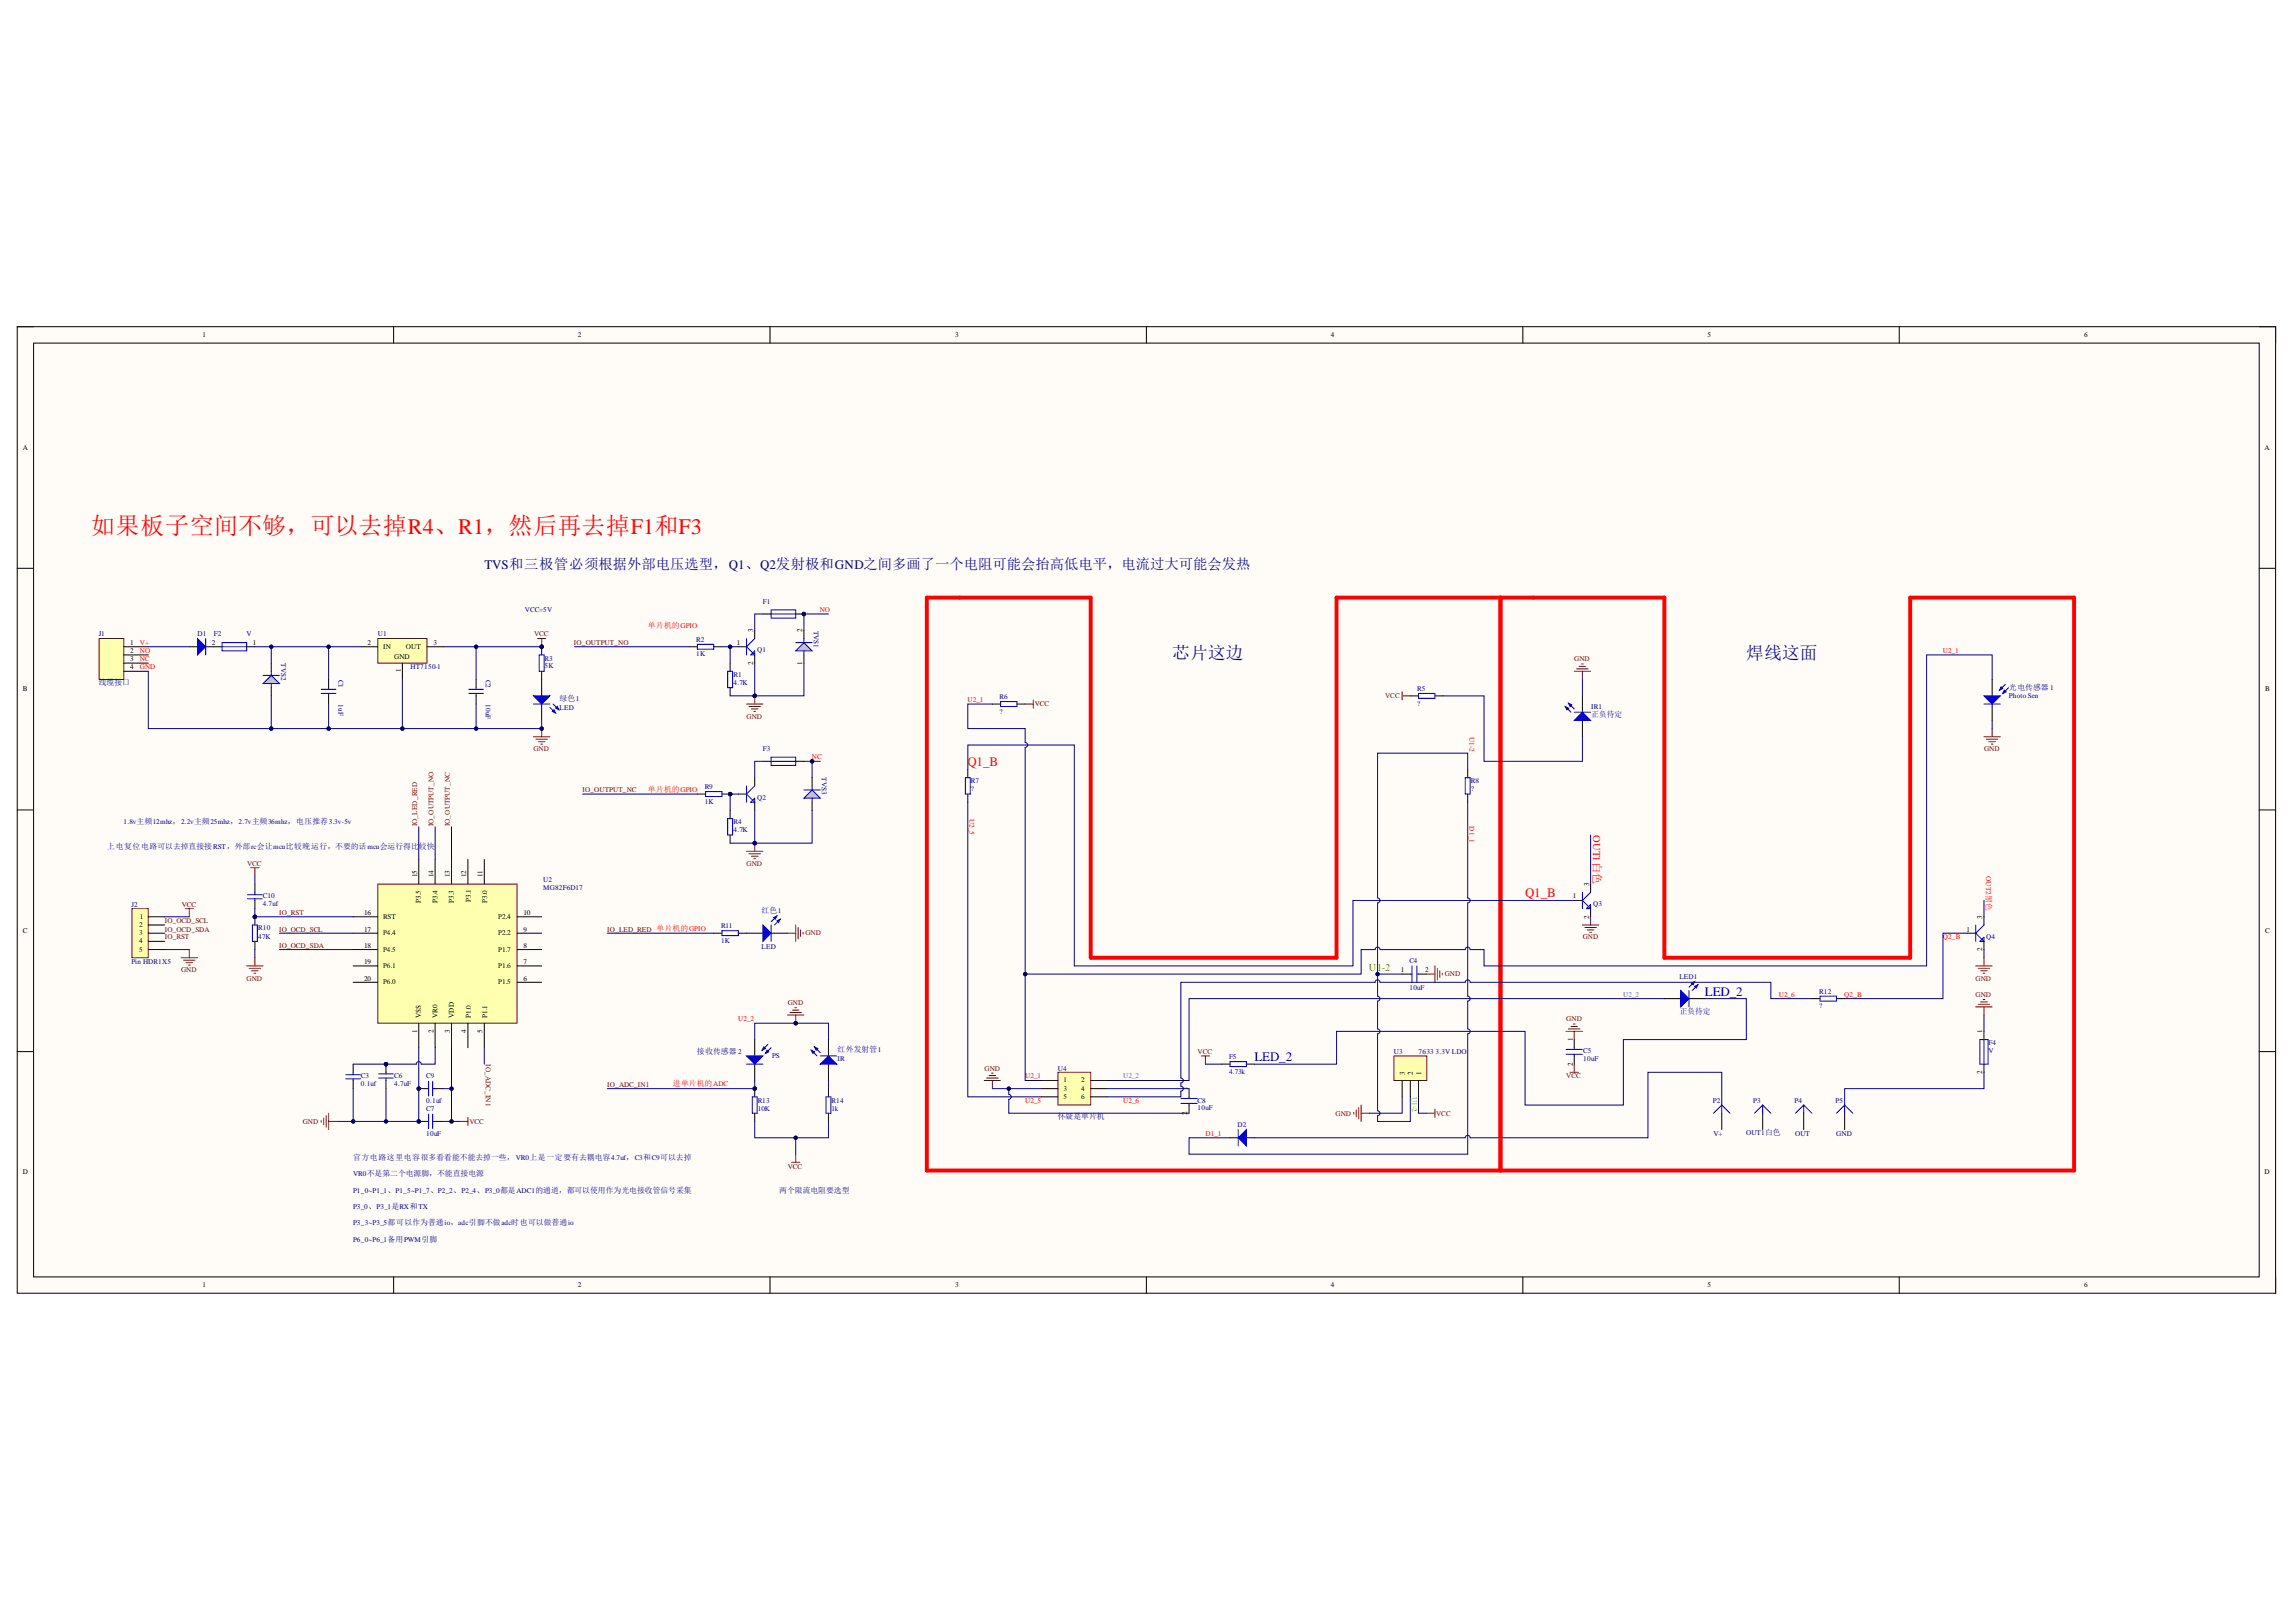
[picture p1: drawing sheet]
<svg xmlns="http://www.w3.org/2000/svg" width="297mm" height="210mm" viewBox="0 0 297 210" stroke-linecap="round" stroke-linejoin="round" font-family="sans-serif">
<defs><g id="words">
<text font-size="3.1" fill="#f00" x="11.8" y="69.1">如果板子空间不够，可以去掉R4、R1，然后再去掉F1和F3</text>
<g font-size="2.3" fill="#000080">
<text x="151.6" y="85.2">芯片这边</text>
<text x="225.9" y="85.2">焊线这面</text>
</g>
<text font-size="1.7" fill="#000080" x="62.7" y="73.7">TVS和三极管必须根据外部电压选型，Q1、Q2发射极和GND之间多画了一个电阻可能会抬高低电平，电流过大可能会发热</text>
<g font-size="1.7" fill="#f00">
<text x="125.2" y="99.2">Q1_B</text>
<text x="197.3" y="116.1">Q1_B</text>
</g>
<g font-size="1.7" fill="#00f">
<text x="220.6" y="128.8">LED_2</text>
<text x="162.3" y="137.3">LED_2</text>
</g>
<text font-size="1.4" fill="#0f0" x="177.1" y="125.7">U1-2</text>
<text font-size="1.3" fill="#f00" x="206.1" y="108" transform="rotate(90 206.1 108)">OUT1白色</text>
<g font-size="1" fill="#f00">
<text x="83.8" y="81.3">单片机的GPIO</text>
<text x="83.8" y="102.5">单片机的GPIO</text>
<text x="87" y="140.6">进单片机的ADC</text>
</g>
<g font-size="1" fill="#000080">
<text x="12.8" y="88.7">线缆接口</text>
<text x="259.9" y="89.3">光电传感器 1</text>
<text x="72.4" y="90.7">绿色1</text>
<text x="205.9" y="92.8">正负待定</text>
<text x="13.9" y="109.9">上电复位电路可以去掉直接接RST，外部rc会让mcu比较晚运行，不要的话mcu会运行得比较快</text>
<text x="98.5" y="118.1">红色1</text>
<text x="217.3" y="131.2">正负待定</text>
<text x="90.2" y="136.4">接收传感器 2</text>
<text x="108.3" y="136.2">红外发射管1</text>
<text x="136.8" y="144.8">怀疑是单片机</text>
<text x="45.7" y="150.1">官方电路这里电容很多看看能不能去掉一些，VR0上是一定要有去耦电容4.7uf，C3和C9可以去掉</text>
<text x="100.8" y="154.3">两个限流电阻要选型</text>
</g>
<g font-size=".9">
<text x="26.2" y="43.6">1</text>
<text x="74.8" y="43.6">2</text>
<text x="123.6" y="43.6">3</text>
<text x="172.2" y="43.6">4</text>
<text x="220.9" y="43.6">5</text>
<text x="269.6" y="43.6">6</text>
<text x="3" y="58.2">A</text>
<text x="293" y="58.2">A</text>
<text x="16.8" y="83.5">1</text>
<text x="27.4" y="83.5">2</text>
<text x="32.7" y="83.5">1</text>
<text x="47.5" y="83.5">2</text>
<text x="49.6" y="84">IN</text>
<text x="52.5" y="84">OUT</text>
<text x="56.1" y="83.5">3</text>
<text x="95.3" y="83.5">1</text>
<text x="97.4" y="81.8" transform="rotate(-90 97.4 81.8)">3</text>
<text x="103.8" y="81.8" transform="rotate(-90 103.8 81.8)">2</text>
<text x="3" y="89.5">B</text>
<text x="16.8" y="84.5">2</text>
<text x="16.8" y="85.6">3</text>
<text x="16.8" y="86.6">4</text>
<text x="51" y="85.3">GND</text>
<text x="51.8" y="87" transform="rotate(-90 51.8 87)">1</text>
<text x="97.4" y="86" transform="rotate(-90 97.4 86)">2</text>
<text x="103.8" y="86" transform="rotate(-90 103.8 86)">1</text>
<text x="293" y="89.5">B</text>
<text x="54" y="113.5" transform="rotate(-90 54 113.5)">15</text>
<text x="56.1" y="113.5" transform="rotate(-90 56.1 113.5)">14</text>
<text x="58.2" y="113.5" transform="rotate(-90 58.2 113.5)">13</text>
<text x="60.3" y="113.5" transform="rotate(-90 60.3 113.5)">12</text>
<text x="62.4" y="113.5" transform="rotate(-90 62.4 113.5)">11</text>
<text x="18" y="120">2</text>
<text x="18.1" y="118.9">1</text>
<text x="47.1" y="118.4">16</text>
<text x="49.6" y="118.9">RST</text>
<text x="54.5" y="116.8" transform="rotate(-90 54.5 116.8)">P3.5</text>
<text x="56.6" y="116.8" transform="rotate(-90 56.6 116.8)">P3.4</text>
<text x="58.7" y="116.8" transform="rotate(-90 58.7 116.8)">P3.3</text>
<text x="60.9" y="116.8" transform="rotate(-90 60.9 116.8)">P3.1</text>
<text x="63" y="116.8" transform="rotate(-90 63 116.8)">P3.0</text>
<text x="64.4" y="118.9">P2.4</text>
<text x="67.7" y="118.4">10</text>
<text x="203.5" y="116.2">1</text>
<text x="205.6" y="118.9" transform="rotate(-90 205.6 118.9)">2</text>
<text x="205.6" y="114.6" transform="rotate(-90 205.6 114.6)">3</text>
<text x="256.4" y="118.9" transform="rotate(-90 256.4 118.9)">3</text>
<text x="3" y="120.7">C</text>
<text x="18" y="121.1">3</text>
<text x="18" y="122.1">4</text>
<text x="18" y="123.2">5</text>
<text x="47.1" y="124.8">19</text>
<text x="47.1" y="122.7">18</text>
<text x="47.1" y="120.6">17</text>
<text x="49.6" y="125.3">P6.1</text>
<text x="49.6" y="123.2">P4.5</text>
<text x="49.6" y="121.1">P4.4</text>
<text x="64.4" y="121.1">P2.2</text>
<text x="64.4" y="123.2">P1.7</text>
<text x="64.4" y="125.3">P1.6</text>
<text x="67.7" y="120.6">9</text>
<text x="67.7" y="122.7">8</text>
<text x="67.7" y="124.8">7</text>
<text x="181.2" y="125.8">1</text>
<text x="184.4" y="125.8">2</text>
<text x="254.4" y="120.6">1</text>
<text x="256.4" y="123.1" transform="rotate(-90 256.4 123.1)">2</text>
<text x="293" y="120.7">C</text>
<text x="47.1" y="126.9">20</text>
<text x="49.6" y="127.4">P6.0</text>
<text x="54.5" y="131.7" transform="rotate(-90 54.5 131.7)">VSS</text>
<text x="56.6" y="131.7" transform="rotate(-90 56.6 131.7)">VR0</text>
<text x="58.7" y="131.7" transform="rotate(-90 58.7 131.7)">VDD</text>
<text x="60.9" y="131.7" transform="rotate(-90 60.9 131.7)">P1.0</text>
<text x="63" y="131.7" transform="rotate(-90 63 131.7)">P1.1</text>
<text x="64.4" y="127.4">P1.5</text>
<text x="67.7" y="126.9">6</text>
<text x="54" y="133.6" transform="rotate(-90 54 133.6)">1</text>
<text x="56.1" y="133.7" transform="rotate(-90 56.1 133.7)">2</text>
<text x="58.2" y="133.6" transform="rotate(-90 58.2 133.6)">3</text>
<text x="60.3" y="133.7" transform="rotate(-90 60.3 133.7)">4</text>
<text x="62.4" y="133.6" transform="rotate(-90 62.4 133.6)">5</text>
<text x="203.5" y="138" transform="rotate(-90 203.5 138)">2</text>
<text x="203.5" y="134.7" transform="rotate(-90 203.5 134.7)">1</text>
<text x="256.4" y="133.6" transform="rotate(-90 256.4 133.6)">1</text>
<text x="137.6" y="140.1">1</text>
<text x="137.6" y="141.2">3</text>
<text x="137.6" y="142.3">5</text>
<text x="139.9" y="140.1">2</text>
<text x="139.9" y="141.2">4</text>
<text x="139.9" y="142.3">6</text>
<text x="153.6" y="141.1" transform="rotate(-90 153.6 141.1)">1</text>
<text x="181.7" y="139.1" transform="rotate(-90 181.7 139.1)">3</text>
<text x="182.8" y="139.1" transform="rotate(-90 182.8 139.1)">2</text>
<text x="183.9" y="139.1" transform="rotate(-90 183.9 139.1)">1</text>
<text x="256.4" y="139" transform="rotate(-90 256.4 139)">2</text>
<text x="153.6" y="144.3" transform="rotate(-90 153.6 144.3)">2</text>
<text x="3" y="152">D</text>
<text x="293" y="152">D</text>
<text x="26.2" y="166.6">1</text>
<text x="74.8" y="166.6">2</text>
<text x="123.6" y="166.6">3</text>
<text x="172.2" y="166.6">4</text>
<text x="220.9" y="166.6">5</text>
<text x="269.6" y="166.6">6</text>
</g>
<g font-size=".9" fill="#000080">
<text x="12.8" y="82.4">J1</text>
<text x="25.5" y="82.3">D1</text>
<text x="27.7" y="82.4">F2</text>
<text x="31.9" y="82.4">V</text>
<text x="48.9" y="82.4">U1</text>
<text x="67.9" y="79.2">VCC=5V</text>
<text x="90.1" y="83">R2</text>
<text x="98.7" y="78.1">F1</text>
<text x="105.3" y="81.6" transform="rotate(90 105.3 81.6)">TVS1</text>
<text x="36.4" y="85.8" transform="rotate(90 36.4 85.8)">TVS2</text>
<text x="43.8" y="87.9" transform="rotate(90 43.8 87.9)">C1</text>
<text x="53.1" y="86.6">HT7150-1</text>
<text x="62.8" y="87.9" transform="rotate(90 62.8 87.9)">C2</text>
<text x="70.5" y="85.5">R3</text>
<text x="70.5" y="86.5">5K</text>
<text x="90.1" y="84.9">1K</text>
<text x="94.9" y="87.6">R1</text>
<text x="94.9" y="88.6">4.7K</text>
<text x="97.9" y="84.4">Q1</text>
<text x="183.4" y="89.4">R5</text>
<text x="43.8" y="91.1" transform="rotate(90 43.8 91.1)">1uF</text>
<text x="62.8" y="91.1" transform="rotate(90 62.8 91.1)">10uF</text>
<text x="72.4" y="91.8">LED</text>
<text x="129.3" y="90.5">R6</text>
<text x="129.3" y="92.3">?</text>
<text x="183.4" y="91.3">?</text>
<text x="205.9" y="91.7">IR1</text>
<text x="259.9" y="90.4">Photo Sen</text>
<text x="98.7" y="97.2">F3</text>
<text x="106.3" y="100.6" transform="rotate(90 106.3 100.6)">TVS3</text>
<text x="125.6" y="101.4">R7</text>
<text x="190.3" y="101.4">R8</text>
<text x="16" y="106.7">1.8v主频12mhz，2.2v主频25mhz，2.7v主频36mhz，电压推荐3.3v-5v</text>
<text x="91.2" y="102.1">R9</text>
<text x="91.2" y="104">1K</text>
<text x="94.9" y="106.6">R4</text>
<text x="94.9" y="107.7">4.7K</text>
<text x="97.9" y="103.5">Q2</text>
<text x="125.6" y="102.4">?</text>
<text x="190.3" y="102.4">?</text>
<text x="17" y="117.3">J2</text>
<text x="34" y="116.2">C10</text>
<text x="34" y="117.3">4.7uf</text>
<text x="70.3" y="114.1">U2</text>
<text x="70.3" y="115.2">MG82F6D17</text>
<text x="206.1" y="117.3">Q3</text>
<text x="17" y="124.8">Pin HDR1X5</text>
<text x="33.4" y="120.4">R10</text>
<text x="33.4" y="121.5">47K</text>
<text x="93.3" y="120.1">R11</text>
<text x="93.3" y="122">1K</text>
<text x="98.5" y="122.8">LED</text>
<text x="182.3" y="124.6">C4</text>
<text x="256.9" y="121.5">Q4</text>
<text x="182.3" y="128.1">10uF</text>
<text x="217.3" y="126.6">LED1</text>
<text x="235.4" y="128.6">R12</text>
<text x="235.4" y="130.4">?</text>
<text x="99.9" y="136.9">PS</text>
<text x="108.3" y="137.3">IR</text>
<text x="159" y="137">F5</text>
<text x="180.3" y="136.4">U3</text>
<text x="183.5" y="136.4">7633</text>
<text x="185.7" y="136.4">3.3V LDO</text>
<text x="204.8" y="136.3">C5</text>
<text x="204.8" y="137.4">10uF</text>
<text x="257.3" y="135.3">F4</text>
<text x="257.3" y="136.3">V</text>
<text x="46.7" y="139.5">C3</text>
<text x="46.7" y="140.5">0.1uf</text>
<text x="51" y="139.5">C6</text>
<text x="51" y="140.5">4.7uF</text>
<text x="55.1" y="143.8">C7</text>
<text x="55.1" y="139.6">C9</text>
<text x="55.1" y="142.8">0.1uf</text>
<text x="98" y="142.7">R13</text>
<text x="98" y="143.8">10K</text>
<text x="107.6" y="142.7">R14</text>
<text x="107.6" y="143.8">1k</text>
<text x="136.8" y="138.5">U4</text>
<text x="154.9" y="142.7">C8</text>
<text x="154.9" y="143.7">10uF</text>
<text x="159" y="139">4.73k</text>
<text x="221.6" y="142.7">P2</text>
<text x="226.8" y="142.7">P3</text>
<text x="232.2" y="142.7">P4</text>
<text x="237.5" y="142.7">P5</text>
<text x="55.1" y="147">10uF</text>
<text x="160.1" y="145.8">D2</text>
<text x="221.7" y="147">V+</text>
<text x="225.9" y="146.9">OUT1白色</text>
<text x="232.2" y="147">OUT</text>
<text x="237.6" y="147">GND</text>
<text x="45.7" y="154.3">P1_0~P1_1、P1_5~P1_7、P2_2、P2_4、P3_0都是ADC1的通道，都可以使用作为光电接收管信号采集</text>
<text x="45.7" y="152.2">VR0不是第二个电源脚，不能直接电源</text>
<text x="45.7" y="156.5">P3_0、P3_1是RX和TX</text>
<text x="45.7" y="158.6">P3_3~P3_5都可以作为普通io，adc引脚不做adc时也可以做普通io</text>
<text x="45.7" y="160.7">P6_0~P6_1备用PWM引脚</text>
</g>
<g font-size=".9" fill="#f00">
<text x="18.1" y="83.5">V+</text>
<text x="106.1" y="79.2">NO</text>
<text x="18.1" y="84.5">NO</text>
<text x="18.1" y="85.6">NC</text>
<text x="18.1" y="86.6">GND</text>
<text x="251.4" y="84.5">U2_1</text>
<text x="125.2" y="90.9">U2_1</text>
<text x="190.1" y="95.4" transform="rotate(90 190.1 95.4)">U1-2</text>
<text x="105" y="98.2">NC</text>
<text x="125.4" y="105.9" transform="rotate(90 125.4 105.9)">U2_5</text>
<text x="190.1" y="107" transform="rotate(90 190.1 107)">D1_1</text>
<text x="256.9" y="113.4" transform="rotate(90 256.9 113.4)">OUT2黑色</text>
<text x="251.4" y="121.6">Q2_B</text>
<text x="230.1" y="129">U2_6</text>
<text x="238.6" y="129">Q2_B</text>
<text x="95.5" y="132.1">U2_2</text>
<text x="132.6" y="139.6">U2_1</text>
<text x="132.6" y="142.8">U2_5</text>
<text x="145.3" y="142.8">U2_6</text>
<text x="156" y="147">D1_1</text>
</g>
<g font-size=".9" fill="#800000">
<text x="69.1" y="82.4">VCC</text>
<text x="74.3" y="83.5">IO_OUTPUT_NO</text>
<text x="203.7" y="85.6">GND</text>
<text x="96.6" y="93">GND</text>
<text x="133.9" y="91.4">VCC</text>
<text x="179.2" y="90.3">VCC</text>
<text x="69" y="97.2">GND</text>
<text x="256.7" y="97.2">GND</text>
<text x="54" y="107" transform="rotate(-90 54 107)">IO_LED_RED</text>
<text x="56.1" y="107" transform="rotate(-90 56.1 107)">IO_OUTPUT_NO</text>
<text x="58.2" y="107" transform="rotate(-90 58.2 107)">IO_OUTPUT_NC</text>
<text x="75.4" y="102.5">IO_OUTPUT_NC</text>
<text x="32" y="112">VCC</text>
<text x="96.6" y="112">GND</text>
<text x="21.3" y="119.5">IO_OCD_SCL</text>
<text x="23.5" y="117.3">VCC</text>
<text x="36.1" y="118.4">IO_RST</text>
<text x="21.3" y="120.6">IO_OCD_SDA</text>
<text x="21.3" y="121.6">IO_RST</text>
<text x="23.4" y="125.8">GND</text>
<text x="36.1" y="120.6">IO_OCD_SCL</text>
<text x="36.1" y="122.7">IO_OCD_SDA</text>
<text x="78.6" y="120.6">IO_LED_RED 单片机的GPIO</text>
<text x="104.2" y="121.1">GND</text>
<text x="204.8" y="121.6">GND</text>
<text x="31.9" y="126.9">GND</text>
<text x="101.9" y="130">GND</text>
<text x="186.9" y="126.3">GND</text>
<text x="255.6" y="126.9">GND</text>
<text x="255.6" y="129">GND</text>
<text x="62.8" y="137.7" transform="rotate(90 62.8 137.7)">IO_ADC_IN1</text>
<text x="154.9" y="136.4">VCC</text>
<text x="202.6" y="132.1">GND</text>
<text x="78.6" y="140.7">IO_ADC_IN1</text>
<text x="127.4" y="138.5">GND</text>
<text x="202.6" y="139.6">VCC</text>
<text x="39.2" y="145.4">GND</text>
<text x="60.7" y="145.4">VCC</text>
<text x="172.8" y="144.4">GND</text>
<text x="185.8" y="144.4">VCC</text>
<text x="101.9" y="151.2">VCC</text>
</g>
<g font-size=".9" fill="#90f">
<text x="210" y="129">U2_2</text>
<text x="145.3" y="139.6">U2_2</text>
</g>
<text font-size=".9" fill="#0f0" x="182.7" y="141.9" transform="rotate(90 182.7 141.9)">U1-2</text>
</g></defs>
<path d="M2.2 42.3h292.2v125.1h-292.2z" fill-rule="evenodd" fill="#fffcf8"/>
<path d="M2.2 42.3h292.2v125.1h-292.2z" fill="none" stroke="#000" stroke-width=".13"/>
<path d="M4.3 44.4h288v120.8h-288z" fill-rule="evenodd" fill="#fffcf8"/>
<g fill="none" stroke="#000" stroke-width=".13">
<path d="M2.2 42.3h2.1M4.3 44.4h288v120.8h-288zM50.9 42.3v2.1M99.6 42.3v2.1M148.3 42.3v2.1M197 42.3v2.1M245.7 42.3v2.1M292.3 42.3h2.1v2.1M2.2 73.5h2.1M292.3 73.5h2.1M2.2 104.8h2.1M292.3 104.8h2.1"/>
<path d="M2.2 136.1h2.1M292.3 136.1h2.1M222.7 144.1v2.1M228 144.1v2.1M233.4 144.1v2.1M238.6 144.1v2.1M50.9 165.2v2.2M99.6 165.2v2.2M148.3 165.2v2.2M197 165.2v2.2M245.7 165.2v2.2M294.4 165.2v2.2"/>
</g>
<path d="M222.7 143l1.1 1.1M222.7 143l-1 1.1M222.7 143v1.1M228 143l1.1 1.1M228 143l-1 1.1M228 143v1.1M233.4 143l1 1.1M233.4 143l-1.1 1.1M233.4 143v1.1M238.6 143l1.1 1.1M238.6 143l-1 1.1M238.6 143v1.1" fill="none" stroke="#00f" stroke-width=".13"/>
<path d="M136.9 138.8h4.2v4.2h-4.2z" fill-rule="evenodd" fill="#ffffb0"/>
<path d="M136.9 138.8h4.2v4.2h-4.2z" fill="none" stroke="#800000" stroke-width=".13"/>
<path d="M134.7 139.8h2.2M141.1 139.8h2.1M134.7 140.9h2.2M134.7 141.9h2.2M141.1 140.9h2.1M141.1 141.9h2.1M159.1 147.2h1.1M161.3 147.2h1" fill="none" stroke="#000" stroke-width=".13"/>
<path d="M161.3 146.2v2.1l-1.1-1.1z" fill="#0000bf"/>
<path d="M159.1 137.4h2.2v.6h-2.2zM152.8 142.2h2.1M152.8 142.8h2.1M153.8 141.9v.3M153.8 142.8v.2M160.2 146.2v2.1M161.3 146.2v2.1l-1.1-1.1z" fill="none" stroke="#00f" stroke-width=".13"/>
<path d="M204.7 90.1v2.1M204.7 93.2v2.1M158.1 137.7h1M161.3 137.7h1M153.8 140.9v1M153.8 143v1.1" fill="none" stroke="#000" stroke-width=".13"/>
<path d="M127.3 139.8h2.1M127.6 139.5h1.5M128 139.2h.8M128.3 138.9h.2M128.4 139.8v1.1" fill="none" stroke="#800000" stroke-width=".13"/>
<path d="M204.7 92.2l1.1 1h-2.1z" fill="#00f"/>
<path d="M202.5 91.4l.7 .8M202.9 91l.8 .7M204.7 92.2l1.1 1h-2.1z" fill="none" stroke="#00f" stroke-width=".13"/>
<path d="M202.9 91l.4 .2-.2 .2z" fill="#00f"/>
<path d="M202.9 91l.4 .2-.2 .2z" fill="none" stroke="#00f" stroke-width=".13"/>
<path d="M202.5 91.4l.4 .2-.2 .2z" fill="#00f"/>
<path d="M129.4 90.8h2.2v.6h-2.2zM202.5 91.4l.4 .2-.2 .2zM203.7 92.2h2.1M124.9 100.6h.6v2.2h-.6z" fill="none" stroke="#00f" stroke-width=".13"/>
<path d="M203.7 86.9h2.1M204 86.6h1.5M204.3 86.2h.8M204.6 85.9h.2M204.7 86.9v1" fill="none" stroke="#800000" stroke-width=".13"/>
<path d="M125.2 99.6v1M128.4 91.1h1M131.6 91.1h1M125.2 102.8v1" fill="none" stroke="#000" stroke-width=".13"/>
<path d="M180.3 136.6h4.3v3.2h-4.3z" fill-rule="evenodd" fill="#ffffb0"/>
<g fill="none" stroke="#800000" stroke-width=".13">
<path d="M132.6 91.1h1.1M133.7 90.6v1M181.4 89.5v1.1M181.4 90.1h1.1M180.3 136.6h4.3v3.2h-4.3zM184.6 126.1h1M185.6 125v2.1M186 125.3v1.5M186.3 125.6v.9M186.6 125.9v.3M175.1 144v.2M175.5 143.6v.9"/>
<path d="M175.8 143.3v1.5M176.1 144.1h1.1M176.1 143v2.1M184.6 144.1h1M185.6 143.5v1.1"/>
</g>
<path d="M182.5 90.1h1M185.6 90.1h1.1M189.9 99.6v1M189.9 102.8v1M181.4 139.8v2.1M181.4 126.1h1.1M182.5 139.8v2.1M183.5 139.8v2.1M183.5 126.1h1.1M215.3 129.2h2.1M218.5 129.2h2.1" fill="none" stroke="#000" stroke-width=".13"/>
<path d="M183.5 89.7h2.1v.7h-2.1zM189.6 100.6h.6v2.2h-.6zM182.5 126.1h.2M182.7 125v2.1M183.3 125v2.1M183.3 126.1h.2" fill="none" stroke="#00f" stroke-width=".13"/>
<path d="M217.4 128.2l1.1 1-1.1 1.1z" fill="#00f"/>
<path d="M217.4 128.2l1.1 1-1.1 1.1zM219.2 127l-.7 .8M219.7 127.4l-.8 .8" fill="none" stroke="#00f" stroke-width=".13"/>
<path d="M219.2 127.7l.5-.3-.2 .5z" fill="#00f"/>
<path d="M219.2 127.7l.5-.3-.2 .5z" fill="none" stroke="#00f" stroke-width=".13"/>
<path d="M218.8 127.2l.4-.2-.2 .4z" fill="#00f"/>
<g fill="none" stroke="#00f" stroke-width=".13">
<path d="M204.7 115.5v2.1M205.3 117.6l.5-.5v.5zM205.8 115.5l-1.1 1 1.1 1.1M255.6 119.7v2.1M256.7 119.7l-1.1 1.1 1.1 1M202.6 135.8h2.1M202.6 136.4h2.1M203.7 135.6v.2M203.7 136.4v.2M218.5 128.2v2.1M218.8 127.2l.4-.2-.2 .4zM235.5 128.9h2.1v.7h-2.1z"/>
<path d="M256.1 121.8l.6-.5v.5zM256.1 134.5h1.1v3.2h-1.1zM256.7 134.5v3.2"/>
</g>
<path d="M203.7 116.5h1M205.8 114.4v1.1M205.8 117.6v1M256.7 118.6v1.1M203.7 134.5v1.1M203.7 136.6v1.1M234.4 129.2h1.1M237.6 129.2h1M254.5 120.8h1.1M256.7 121.8v1.1M256.7 133.5v1M256.7 137.7v1.1" fill="none" stroke="#000" stroke-width=".13"/>
<g fill="none" stroke="#800000" stroke-width=".13">
<path d="M204.7 119.7h2.1M205.8 118.6v1.1M155.4 136.6h1.1M155.9 136.6v1.1M202.6 133.5h2.1M202.9 133.2h1.5M203.1 138.8h1.1M203.2 132.8h.9M203.6 132.5h.2M203.7 133.5v1M203.7 137.7v1.1M205 120h1.5"/>
<path d="M205.4 120.3h.8M205.7 120.7h.2M255.6 125h2.1M255.6 130.3h2.1M255.9 125.3h1.5M255.9 130h1.5M256.2 125.6h.9M256.2 129.7h.9M256.6 125.9h.2M256.6 129.3h.2M256.7 123.9v1.1M256.7 130.3v1.1"/>
</g>
<path d="M119.9 77.3h21.2v46.6h31.8v-46.6h42.4v46.6h31.8v-46.6h21.2v74.2h-148.4zM194.1 77.3v74.2" fill="none" stroke="#f00" stroke-width=".51"/>
<path d="M12.8 82.6h3.2v5.3h-3.2z" fill-rule="evenodd" fill="#ffffb0"/>
<path d="M12.8 82.6h3.2v5.3h-3.2z" fill="none" stroke="#800000" stroke-width=".13"/>
<path d="M16 83.7h3.2M16 84.8h3.2M16 85.8h3.2M16 86.9h3.2M24.5 83.7h1.1M26.6 83.7h1.1" fill="none" stroke="#000" stroke-width=".13"/>
<path d="M25.6 82.6l1 1.1-1 1.1z" fill="#0000bf"/>
<path d="M25.6 82.6l1 1.1-1 1.1zM26.6 82.6v2.2M28.7 83.2h3.2v1h-3.2zM28.7 83.7h3.2" fill="none" stroke="#00f" stroke-width=".13"/>
<path d="M27.7 83.7h1M31.9 83.7h1.1" fill="none" stroke="#000" stroke-width=".13"/>
<path d="M34 88.5l1.1-1.1 1.1 1.1z" fill="#c0c0c0"/>
<path d="M34 88.5l1.1-1.1 1.1 1.1zM34 87.4h2.2M35.1 86.9v.5M35.1 88.5v.5M41.6 89.7h1.9M41.6 89.2h1.9M42.5 89v.2M42.5 89.7v.3M60.6 89.7h1.9M60.6 89.2h1.9M61.6 89v.2M61.6 89.7v.3" fill="none" stroke="#00f" stroke-width=".13"/>
<path d="M35.1 85.8v1.1M35.1 89v1M42.5 87.9v1.1M42.5 90v1.1M61.6 87.9v1.1M61.6 90v1.1" fill="none" stroke="#000" stroke-width=".13"/>
<path d="M69.5 82.6h1.1M70.1 82.6v1.1" fill="none" stroke="#800000" stroke-width=".13"/>
<circle cx="70.1" cy="83.7" r=".21" fill="#000080"/>
<circle cx="70.1" cy="83.7" r=".21" fill="none" stroke="#000080" stroke-width=".13"/>
<path d="M101.9 131.4h2.1M102.2 131h1.5M102.5 130.7h.9M102.8 130.4h.2M102.9 131.4v1M102.4 150.4h1.1M102.9 149.4v1" fill="none" stroke="#800000" stroke-width=".13"/>
<circle cx="102.9" cy="132.4" r=".21" fill="#000080"/>
<circle cx="102.9" cy="132.4" r=".21" fill="none" stroke="#000080" stroke-width=".13"/>
<path d="M107.2 134.5v2.1M107.2 137.7v2.1" fill="none" stroke="#000" stroke-width=".13"/>
<path d="M107.2 136.6l1 1.1h-2.1z" fill="#00f"/>
<path d="M105 135.9l.7 .7M105.4 135.5l.7 .7M107.2 136.6l1 1.1h-2.1z" fill="none" stroke="#00f" stroke-width=".13"/>
<path d="M105.4 135.5l.4 .2-.2 .2z" fill="#00f"/>
<path d="M105.4 135.5l.4 .2-.2 .2z" fill="none" stroke="#00f" stroke-width=".13"/>
<path d="M105 135.9l.4 .2-.2 .2z" fill="#00f"/>
<path d="M105 135.9l.4 .2-.2 .2zM106.1 136.6h2.1M106.9 141.9h.6v2.2h-.6z" fill="none" stroke="#00f" stroke-width=".13"/>
<path d="M107.2 140.9v1M107.2 144.1v1" fill="none" stroke="#000" stroke-width=".13"/>
<circle cx="97.6" cy="140.9" r=".21" fill="#000080"/>
<circle cx="97.6" cy="140.9" r=".21" fill="none" stroke="#000080" stroke-width=".13"/>
<path d="M97.6 140.9v1M97.6 144.1v1" fill="none" stroke="#000" stroke-width=".13"/>
<circle cx="97.6" cy="140.9" r=".21" fill="#000080"/>
<circle cx="97.6" cy="140.9" r=".21" fill="none" stroke="#000080" stroke-width=".13"/>
<path d="M96.6 82.6v2.2M97.1 84.8l.5-.6v.6zM97.6 82.6l-1 1.1 1 1.1M97.3 141.9h.7v2.2h-.7z" fill="none" stroke="#00f" stroke-width=".13"/>
<path d="M95.5 83.7h1.1M97.6 81.6v1M97.6 84.8v1" fill="none" stroke="#000" stroke-width=".13"/>
<path d="M96.6 91.1h2.1M96.9 91.4h1.5M97.2 91.7h.9M97.5 92.1h.2M97.6 90v1.1" fill="none" stroke="#800000" stroke-width=".13"/>
<circle cx="97.6" cy="90" r=".21" fill="#000080"/>
<circle cx="97.6" cy="90" r=".21" fill="none" stroke="#000080" stroke-width=".13"/>
<path d="M89.2 83.7h1M92.3 83.7h1.1M95.5 102.8h1.1M97.6 100.6v1.1M97.6 103.8v1.1" fill="none" stroke="#000" stroke-width=".13"/>
<path d="M90.2 83.4h2.1v.6h-2.1zM96.6 101.7v2.1M97.6 101.7l-1 1.1 1 1M97.6 103.3v.5h-.5z" fill="none" stroke="#00f" stroke-width=".13"/>
<path d="M96.6 110.2h2.1M96.9 110.5h1.5M97.2 110.8h.9M97.5 111.1h.2M97.6 109.1v1.1" fill="none" stroke="#800000" stroke-width=".13"/>
<circle cx="97.6" cy="109.1" r=".21" fill="#000080"/>
<circle cx="97.6" cy="109.1" r=".21" fill="none" stroke="#000080" stroke-width=".13"/>
<circle cx="94.5" cy="102.8" r=".21" fill="#000080"/>
<circle cx="94.5" cy="102.8" r=".21" fill="none" stroke="#000080" stroke-width=".13"/>
<path d="M90.2 102.8h1.1M93.4 102.8h1.1" fill="none" stroke="#000" stroke-width=".13"/>
<circle cx="94.5" cy="102.8" r=".21" fill="#000080"/>
<circle cx="94.5" cy="102.8" r=".21" fill="none" stroke="#000080" stroke-width=".13"/>
<path d="M91.3 102.4h2.1v.7h-2.1z" fill="none" stroke="#00f" stroke-width=".13"/>
<path d="M104 103.3l1.1-1.1 1 1.1z" fill="#c0c0c0"/>
<path d="M104 103.3l1.1-1.1 1 1.1zM104 102.2h2.1M105.1 101.7v.5M105.1 103.3v.5" fill="none" stroke="#00f" stroke-width=".13"/>
<path d="M105.1 100.6v1.1M105.1 103.8v1.1" fill="none" stroke="#000" stroke-width=".13"/>
<path d="M102.9 84.2l1.1-1 1.1 1z" fill="#c0c0c0"/>
<path d="M102.9 84.2l1.1-1 1.1 1zM102.9 83.2h2.2M104 82.6v.6M104 84.2v.6" fill="none" stroke="#00f" stroke-width=".13"/>
<path d="M104 81.6v1M104 84.8v1" fill="none" stroke="#000" stroke-width=".13"/>
<circle cx="70.1" cy="83.7" r=".21" fill="#000080"/>
<circle cx="70.1" cy="83.7" r=".21" fill="none" stroke="#000080" stroke-width=".13"/>
<path d="M70.1 83.7v1.1" fill="none" stroke="#000" stroke-width=".13"/>
<circle cx="70.1" cy="83.7" r=".21" fill="#000080"/>
<circle cx="70.1" cy="83.7" r=".21" fill="none" stroke="#000080" stroke-width=".13"/>
<path d="M70.1 86.9v3.1M70.1 91.1v2.1" fill="none" stroke="#000" stroke-width=".13"/>
<path d="M69.8 84.8h.6v2.1h-.6z" fill="none" stroke="#00f" stroke-width=".13"/>
<path d="M69 90h2.1l-1 1.1z" fill="#00f"/>
<path d="M69 90h2.1l-1 1.1zM71.1 91.5l.8 .8M71.6 91.1l.7 .7" fill="none" stroke="#00f" stroke-width=".13"/>
<path d="M71.5 92.1l.2-.3 .2 .5z" fill="#00f"/>
<path d="M71.5 92.1l.2-.3 .2 .5z" fill="none" stroke="#00f" stroke-width=".13"/>
<path d="M71.9 91.6l.2-.2 .2 .4z" fill="#00f"/>
<path d="M69 91.1h2.1M71.9 91.6l.2-.2 .2 .4z" fill="none" stroke="#00f" stroke-width=".13"/>
<circle cx="104" cy="79.5" r=".21" fill="#000080"/>
<circle cx="104" cy="79.5" r=".21" fill="none" stroke="#000080" stroke-width=".13"/>
<path d="M99.8 78.9h3.1v1.1h-3.1zM99.8 79.5h3.1" fill="none" stroke="#00f" stroke-width=".13"/>
<path d="M102.9 79.5h1.1" fill="none" stroke="#000" stroke-width=".13"/>
<circle cx="104" cy="79.5" r=".21" fill="#000080"/>
<circle cx="104" cy="79.5" r=".21" fill="none" stroke="#000080" stroke-width=".13"/>
<path d="M98.7 79.5h1.1M98.7 98.5h1.1M102.9 98.5h1.1M92.3 120.8h1.1M95.5 120.8h3.2M99.8 120.8h2.1" fill="none" stroke="#000" stroke-width=".13"/>
<path d="M99.8 98h3.1v1.1h-3.1zM99.8 98.5h3.1M93.4 120.4h2.1v.7h-2.1z" fill="none" stroke="#00f" stroke-width=".13"/>
<path d="M98.7 119.7l1.1 1.1-1.1 1z" fill="#00f"/>
<path d="M98.7 119.7l1.1 1.1-1.1 1zM100.5 118.5l-.7 .8M100.9 119l-.7 .7" fill="none" stroke="#00f" stroke-width=".13"/>
<path d="M100.5 119.2l.4-.2-.2 .4z" fill="#00f"/>
<path d="M100.5 119.2l.4-.2-.2 .4z" fill="none" stroke="#00f" stroke-width=".13"/>
<path d="M100.1 118.7l.4-.2-.2 .5z" fill="#00f"/>
<path d="M99.8 119.7v2.1M100.1 118.7l.4-.2-.2 .5z" fill="none" stroke="#00f" stroke-width=".13"/>
<path d="M102.9 119.7v2.1M101.9 120.8h1M103.3 120v1.5M103.6 120.3v.9M103.9 120.7v.2" fill="none" stroke="#800000" stroke-width=".13"/>
<path d="M48.9 114.4h18v18h-18z" fill-rule="evenodd" fill="#ffffb0"/>
<path d="M48.9 114.4h18v18h-18zM41.6 145v.2M41.9 144.7v.8M42.2 144.4v1.5M42.5 144.1v2.1M42.5 145.1h1.1M59.5 145.1h1M60.5 144.6v1.1" fill="none" stroke="#800000" stroke-width=".13"/>
<g fill="none" stroke="#000" stroke-width=".13">
<path d="M45.7 118.6h3.2M54.2 111.2v3.2M56.3 111.2v3.2M58.4 111.2v3.2M60.5 111.2v3.2M62.7 111.2v3.2M66.9 118.6h3.2M45.7 127.1h3.2M45.7 125h3.2M45.7 122.9h3.2M45.7 120.8h3.2M54.2 132.4v3.2"/>
<path d="M56.3 132.4v3.2M58.4 132.4v3.2M60.5 132.4v3.2M62.7 132.4v3.2M66.9 127.1h3.2M66.9 125h3.2M66.9 122.9h3.2M66.9 120.8h3.2"/>
</g>
<circle cx="54.2" cy="145.1" r=".21" fill="#000080"/>
<circle cx="54.2" cy="145.1" r=".21" fill="none" stroke="#000080" stroke-width=".13"/>
<path d="M55.2 145.1h.2M55.4 144.2v1.9M56 145.1h.3M56 144.2v1.9" fill="none" stroke="#00f" stroke-width=".13"/>
<path d="M54.2 145.1h1" fill="none" stroke="#000" stroke-width=".13"/>
<circle cx="54.2" cy="145.1" r=".21" fill="#000080"/>
<circle cx="54.2" cy="145.1" r=".21" fill="none" stroke="#000080" stroke-width=".13"/>
<path d="M56.3 145.1h1.1" fill="none" stroke="#000" stroke-width=".13"/>
<circle cx="49.9" cy="137.7" r=".21" fill="#000080"/>
<circle cx="49.9" cy="137.7" r=".21" fill="none" stroke="#000080" stroke-width=".13"/>
<path d="M49 139.5h1.9M49 139h1.9M49.9 138.8v.2M49.9 139.5v.3" fill="none" stroke="#00f" stroke-width=".13"/>
<path d="M49.9 137.7v1.1" fill="none" stroke="#000" stroke-width=".13"/>
<circle cx="49.9" cy="137.7" r=".21" fill="#000080"/>
<circle cx="49.9" cy="137.7" r=".21" fill="none" stroke="#000080" stroke-width=".13"/>
<path d="M257.7 87.9v2.2M257.7 91.1v2.1M49.9 139.8v1.1" fill="none" stroke="#000" stroke-width=".13"/>
<path d="M256.7 91.1h2.1" fill="none" stroke="#00f" stroke-width=".13"/>
<path d="M256.7 90.1h2.1l-1.1 1z" fill="#00f"/>
<path d="M256.7 90.1h2.1l-1.1 1zM259.4 88.6l-.7 .7M259.9 89l-.8 .7" fill="none" stroke="#00f" stroke-width=".13"/>
<path d="M259.3 89.3l.2 .2-.4 .2z" fill="#00f"/>
<path d="M259.3 89.3l.2 .2-.4 .2z" fill="none" stroke="#00f" stroke-width=".13"/>
<path d="M258.9 88.9l.2 .2-.4 .2z" fill="#00f"/>
<path d="M258.9 88.9l.2 .2-.4 .2z" fill="none" stroke="#00f" stroke-width=".13"/>
<path d="M69 95.3h2.1M69.3 95.7h1.5M69.7 96h.8M70 96.3h.2M70.1 94.3v1M256.7 95.3h2.1M257 95.7h1.5M257.3 96h.9M257.6 96.3h.2M257.7 94.3v1" fill="none" stroke="#800000" stroke-width=".13"/>
<circle cx="70.1" cy="94.3" r=".21" fill="#000080"/>
<circle cx="70.1" cy="94.3" r=".21" fill="none" stroke="#000080" stroke-width=".13"/>
<path d="M97.6 134.5v2.1M97.6 137.7v2.1" fill="none" stroke="#000" stroke-width=".13"/>
<path d="M96.6 137.7h2.1" fill="none" stroke="#00f" stroke-width=".13"/>
<path d="M96.6 136.6h2.1l-1.1 1.1z" fill="#00f"/>
<path d="M96.6 136.6h2.1l-1.1 1.1zM99.3 135.2l-.7 .7M99.8 135.6l-.8 .7" fill="none" stroke="#00f" stroke-width=".13"/>
<path d="M99.2 135.9l.2 .2-.4 .2z" fill="#00f"/>
<path d="M99.2 135.9l.2 .2-.4 .2z" fill="none" stroke="#00f" stroke-width=".13"/>
<path d="M98.8 135.5l.2 .2-.4 .2z" fill="#00f"/>
<path d="M98.8 135.5l.2 .2-.4 .2z" fill="none" stroke="#00f" stroke-width=".13"/>
<path d="M48.9 82.6h6.3v3.2h-6.3z" fill-rule="evenodd" fill="#ffffb0"/>
<path d="M48.9 82.6h6.3v3.2h-6.3zM24 117.6h1M24.5 117.6v1M23.4 123.9h2.2M23.7 124.3h1.5M24.1 124.6h.8M24.4 124.9h.2M24.5 122.9v1" fill="none" stroke="#800000" stroke-width=".13"/>
<path d="M46.8 83.7h2.1M52.1 85.8v2.1M55.2 83.7h2.2" fill="none" stroke="#000" stroke-width=".13"/>
<path d="M17.1 117.6h2.1v6.3h-2.1z" fill-rule="evenodd" fill="#ffffb0"/>
<path d="M17.1 117.6h2.1v6.3h-2.1z" fill="none" stroke="#800000" stroke-width=".13"/>
<path d="M19.2 118.6h2.1M19.2 119.7h2.1M19.2 120.8h2.1M19.2 121.8h2.1M19.2 122.9h2.1" fill="none" stroke="#000" stroke-width=".13"/>
<circle cx="54.2" cy="140.9" r=".21" fill="#000080"/>
<circle cx="54.2" cy="140.9" r=".21" fill="none" stroke="#000080" stroke-width=".13"/>
<path d="M55.4 139.9v1.9M56 139.9v1.9M55.2 140.9h.2M56 140.9h.3" fill="none" stroke="#00f" stroke-width=".13"/>
<path d="M54.2 140.9h1" fill="none" stroke="#000" stroke-width=".13"/>
<circle cx="54.2" cy="140.9" r=".21" fill="#000080"/>
<circle cx="54.2" cy="140.9" r=".21" fill="none" stroke="#000080" stroke-width=".13"/>
<path d="M94.5 85.8v1.1M94.5 89v1M33 114.4v1.1M33 116.5v1.1M94.5 104.9v1M94.5 108.1v1M45.7 137.7v1.1M45.7 139.8v1.1M56.3 140.9h1.1" fill="none" stroke="#000" stroke-width=".13"/>
<path d="M94.1 86.9h.7v2.1h-.7zM32 115.8h1.9M32 116.3h1.9M33 115.5v.3M33 116.3v.2M94.1 105.9h.7v2.2h-.7zM44.7 139.1h1.9M44.7 139.6h1.9M45.7 138.8v.3M45.7 139.6v.2" fill="none" stroke="#00f" stroke-width=".13"/>
<circle cx="33" cy="118.6" r=".21" fill="#000080"/>
<circle cx="33" cy="118.6" r=".21" fill="none" stroke="#000080" stroke-width=".13"/>
<path d="M33 118.6v1.1M33 121.8v1.1" fill="none" stroke="#000" stroke-width=".13"/>
<circle cx="33" cy="118.6" r=".21" fill="#000080"/>
<g fill="none" stroke="#000080" stroke-width=".13">
<path d="M125.2 103.8v38.1h9.5M256.7 138.8v2.1h-18.1v2.1M256.7 131.4v2.1M130.5 140.9v.7a.32 .32 0 0 1 .3 .3 .32 .32 0 0 1-.3 .4v1.8h23.3M143.2 140.9h10.6M181.4 141.9v2.2h-4.2M183.5 141.9v2.2h1.1"/>
<circle cx="33" cy="118.6" r=".21"/>
</g>
<path d="M32.7 119.7h.6v2.1h-.6z" fill="none" stroke="#00f" stroke-width=".13"/>
<circle cx="130.5" cy="140.9" r=".21" fill="#000080"/>
<g fill="none" stroke="#000080" stroke-width=".13">
<path d="M128.4 140.9h6.3"/>
<circle cx="130.5" cy="140.9" r=".21"/>
</g>
<circle cx="130.5" cy="140.9" r=".21" fill="#000080"/>
<g fill="none" stroke="#000080" stroke-width=".13">
<path d="M125.2 99.6v-3.2h13.8v28.6h36v-8.5h28.7M186.7 90.1h5.3v8.4h12.7v-3.2M204.7 87.9v2.2M189.9 103.8v12.4a.32 .32 0 0 1 .3 .3 .32 .32 0 0 1-.3 .3v12.1a.32 .32 0 0 1 .3 .3 .32 .32 0 0 1-.3 .4v3.6a.32 .32 0 0 1 .3 .3 .32 .32 0 0 1-.3 .3v15.6h-36.1v-2.2h5.3M205.8 108.1v6.3M178.2 126.1v2.8a.32 .32 0 0 1 .3 .3 .32 .32 0 0 1-.3 .4v3.6a.32 .32 0 0 1 .3 .3 .32 .32 0 0 1-.3 .3v9.9a.32 .32 0 0 1 .3 .4 .32 .32 0 0 1-.3 .3v.7h4.3v-3.2M215.3 129.2h-61.5v10.6h-10.6M220.6 129.2h5.3v5.3h-15.9v8.5h-12.7v-9.5h-24.4v4.2h-10.6"/>
<circle cx="130.5" cy="140.9" r=".21"/>
</g>
<circle cx="178.2" cy="126.1" r=".21" fill="#000080"/>
<g fill="none" stroke="#000080" stroke-width=".13">
<path d="M189.9 99.6v-2.1h-11.7v18.7a.32 .32 0 0 1 .3 .3 .32 .32 0 0 1-.3 .3v9.3h3.2"/>
<circle cx="178.2" cy="126.1" r=".21"/>
</g>
<circle cx="178.2" cy="126.1" r=".21" fill="#000080"/>
<g fill="none" stroke="#000080" stroke-width=".13">
<path d="M19.2 83.7h5.3M35.1 83.7v2.1M256.7 116.5v2.1M155.9 137.7h2.2M234.4 129.2h-5.3v-2.1h-38.9a.32 .32 0 0 0-.3-.3 .32 .32 0 0 0-.3 .3h-11.1a.32 .32 0 0 0-.3-.3 .32 .32 0 0 0-.3 .3h-25.1v12.4a.32 .32 0 0 1 .3 .3 .32 .32 0 0 1-.3 .3v.5a.32 .32 0 0 1 .3 .3 .32 .32 0 0 1-.3 .3v.7h-9.6M254.5 120.8h-3.1v8.4h-12.8M256.7 122.9v1M222.7 143v-4.2h-9.5v8.4h-23a.32 .32 0 0 0-.3-.3 .32 .32 0 0 0-.3 .3h-27.3"/>
<circle cx="178.2" cy="126.1" r=".21"/>
</g>
<circle cx="35.1" cy="83.7" r=".21" fill="#000080"/>
<g fill="none" stroke="#000080" stroke-width=".13">
<path d="M19.2 86.9v7.4h15.9v-4.3"/>
<circle cx="35.1" cy="83.7" r=".21"/>
</g>
<circle cx="35.1" cy="94.3" r=".21" fill="#000080"/>
<g fill="none" stroke="#000080" stroke-width=".13">
<path d="M42.5 83.7v4.2"/>
<circle cx="35.1" cy="94.3" r=".21"/>
</g>
<circle cx="42.5" cy="83.7" r=".21" fill="#000080"/>
<g fill="none" stroke="#000080" stroke-width=".13">
<path d="M42.5 91.1v3.2"/>
<circle cx="42.5" cy="83.7" r=".21"/>
</g>
<circle cx="42.5" cy="94.3" r=".21" fill="#000080"/>
<g fill="none" stroke="#000080" stroke-width=".13">
<path d="M102.9 132.4h-5.3v2.1"/>
<circle cx="42.5" cy="94.3" r=".21"/>
</g>
<circle cx="102.9" cy="132.4" r=".21" fill="#000080"/>
<g fill="none" stroke="#000080" stroke-width=".13">
<path d="M102.9 132.4h4.3v2.1"/>
<circle cx="102.9" cy="132.4" r=".21"/>
</g>
<circle cx="102.9" cy="132.4" r=".21" fill="#000080"/>
<g fill="none" stroke="#000080" stroke-width=".13">
<path d="M97.6 139.8v1.1h-19M107.2 139.8v1.1"/>
<circle cx="102.9" cy="132.4" r=".21"/>
</g>
<circle cx="97.6" cy="140.9" r=".21" fill="#000080"/>
<g fill="none" stroke="#000080" stroke-width=".13">
<path d="M74.3 83.7h14.9M104 85.8v4.2h-6.4"/>
<circle cx="97.6" cy="140.9" r=".21"/>
</g>
<circle cx="97.6" cy="90" r=".21" fill="#000080"/>
<g fill="none" stroke="#000080" stroke-width=".13">
<path d="M105.1 104.9v4.2h-7.5"/>
<circle cx="97.6" cy="90" r=".21"/>
</g>
<circle cx="97.6" cy="109.1" r=".21" fill="#000080"/>
<g fill="none" stroke="#000080" stroke-width=".13">
<path d="M98.7 79.5h-1.1v2.1M107.2 79.5h-3.2v2.1"/>
<circle cx="97.6" cy="109.1" r=".21"/>
</g>
<circle cx="104" cy="79.5" r=".21" fill="#000080"/>
<g fill="none" stroke="#000080" stroke-width=".13">
<path d="M105.1 98.5v2.1"/>
<circle cx="104" cy="79.5" r=".21"/>
</g>
<circle cx="105.1" cy="98.5" r=".21" fill="#000080"/>
<g fill="none" stroke="#000080" stroke-width=".13">
<path d="M98.7 98.5h-1.1v2.1M104 98.5h1.1"/>
<circle cx="105.1" cy="98.5" r=".21"/>
</g>
<circle cx="105.1" cy="98.5" r=".21" fill="#000080"/>
<g fill="none" stroke="#000080" stroke-width=".13">
<path d="M105.1 98.5h1"/>
<circle cx="105.1" cy="98.5" r=".21"/>
</g>
<circle cx="105.1" cy="98.5" r=".21" fill="#000080"/>
<g fill="none" stroke="#000080" stroke-width=".13">
<path d="M257.7 87.9v-3.1h-8.4v40.2h-57.3v-2.1h-1.8a.32 .32 0 0 0-.3-.3 .32 .32 0 0 0-.3 .3h-11.1a.32 .32 0 0 0-.3-.3 .32 .32 0 0 0-.3 .3h-1.8v3.2h-43.5M257.7 93.2v1.1M78.6 120.8h13.7"/>
<circle cx="105.1" cy="98.5" r=".21"/>
</g>
<circle cx="132.6" cy="126.1" r=".21" fill="#000080"/>
<g fill="none" stroke="#000080" stroke-width=".13">
<path d="M128.4 91.1h-3.2v3.2h7.4v1.8a.32 .32 0 0 1 .3 .3 .32 .32 0 0 1-.3 .3v43.1h2.1"/>
<circle cx="132.6" cy="126.1" r=".21"/>
</g>
<circle cx="132.6" cy="126.1" r=".21" fill="#000080"/>
<g fill="none" stroke="#000080" stroke-width=".13">
<path d="M33 83.7h13.8M54.2 107v4.2M56.3 107v4.2M58.4 107v4.2M75.4 102.8h14.8M36.2 122.9h9.5M36.2 120.8h9.5M62.7 135.6v2.1"/>
<circle cx="132.6" cy="126.1" r=".21"/>
</g>
<circle cx="35.1" cy="83.7" r=".21" fill="#000080"/>
<circle cx="35.1" cy="83.7" r=".21" fill="none" stroke="#000080" stroke-width=".13"/>
<circle cx="42.5" cy="83.7" r=".21" fill="#000080"/>
<g fill="none" stroke="#000080" stroke-width=".13">
<path d="M52.1 87.9v6.4h-17"/>
<circle cx="42.5" cy="83.7" r=".21"/>
</g>
<circle cx="52.1" cy="94.3" r=".21" fill="#000080"/>
<circle cx="52.1" cy="94.3" r=".21" fill="none" stroke="#000080" stroke-width=".13"/>
<circle cx="42.5" cy="94.3" r=".21" fill="#000080"/>
<circle cx="42.5" cy="94.3" r=".21" fill="none" stroke="#000080" stroke-width=".13"/>
<circle cx="35.1" cy="94.3" r=".21" fill="#000080"/>
<g fill="none" stroke="#000080" stroke-width=".13">
<path d="M61.6 91.1v3.2"/>
<circle cx="35.1" cy="94.3" r=".21"/>
</g>
<circle cx="61.6" cy="94.3" r=".21" fill="#000080"/>
<g fill="none" stroke="#000080" stroke-width=".13">
<path d="M61.6 83.7v4.2"/>
<circle cx="61.6" cy="94.3" r=".21"/>
</g>
<circle cx="61.6" cy="83.7" r=".21" fill="#000080"/>
<g fill="none" stroke="#000080" stroke-width=".13">
<path d="M70.1 93.2v1.1h-18"/>
<circle cx="61.6" cy="83.7" r=".21"/>
</g>
<circle cx="52.1" cy="94.3" r=".21" fill="#000080"/>
<circle cx="52.1" cy="94.3" r=".21" fill="none" stroke="#000080" stroke-width=".13"/>
<circle cx="61.6" cy="94.3" r=".21" fill="#000080"/>
<circle cx="61.6" cy="94.3" r=".21" fill="none" stroke="#000080" stroke-width=".13"/>
<circle cx="70.1" cy="94.3" r=".21" fill="#000080"/>
<g fill="none" stroke="#000080" stroke-width=".13">
<path d="M57.4 83.7h12.7"/>
<circle cx="70.1" cy="94.3" r=".21"/>
</g>
<circle cx="61.6" cy="83.7" r=".21" fill="#000080"/>
<circle cx="61.6" cy="83.7" r=".21" fill="none" stroke="#000080" stroke-width=".13"/>
<circle cx="70.1" cy="83.7" r=".21" fill="#000080"/>
<g fill="none" stroke="#000080" stroke-width=".13">
<path d="M97.6 145.1v2.1h9.6v-2.1"/>
<circle cx="70.1" cy="83.7" r=".21"/>
</g>
<circle cx="102.9" cy="147.2" r=".21" fill="#000080"/>
<g fill="none" stroke="#000080" stroke-width=".13">
<path d="M102.9 147.2v2.2"/>
<circle cx="102.9" cy="147.2" r=".21"/>
</g>
<circle cx="102.9" cy="147.2" r=".21" fill="#000080"/>
<g fill="none" stroke="#000080" stroke-width=".13">
<path d="M57.4 140.9h1"/>
<circle cx="102.9" cy="147.2" r=".21"/>
</g>
<circle cx="58.4" cy="140.9" r=".21" fill="#000080"/>
<g fill="none" stroke="#000080" stroke-width=".13">
<path d="M54.2 135.6v9.5h-10.6"/>
<circle cx="58.4" cy="140.9" r=".21"/>
</g>
<circle cx="45.7" cy="145.1" r=".21" fill="#000080"/>
<circle cx="45.7" cy="145.1" r=".21" fill="none" stroke="#000080" stroke-width=".13"/>
<circle cx="49.9" cy="145.1" r=".21" fill="#000080"/>
<circle cx="49.9" cy="145.1" r=".21" fill="none" stroke="#000080" stroke-width=".13"/>
<circle cx="54.2" cy="145.1" r=".21" fill="#000080"/>
<circle cx="54.2" cy="145.1" r=".21" fill="none" stroke="#000080" stroke-width=".13"/>
<circle cx="54.2" cy="140.9" r=".21" fill="#000080"/>
<g fill="none" stroke="#000080" stroke-width=".13">
<path d="M57.4 145.1h1"/>
<circle cx="54.2" cy="140.9" r=".21"/>
</g>
<circle cx="58.4" cy="145.1" r=".21" fill="#000080"/>
<g fill="none" stroke="#000080" stroke-width=".13">
<path d="M58.4 135.6v9.5h1.1"/>
<circle cx="58.4" cy="145.1" r=".21"/>
</g>
<circle cx="58.4" cy="145.1" r=".21" fill="#000080"/>
<circle cx="58.4" cy="145.1" r=".21" fill="none" stroke="#000080" stroke-width=".13"/>
<circle cx="58.4" cy="140.9" r=".21" fill="#000080"/>
<g fill="none" stroke="#000080" stroke-width=".13">
<path d="M56.3 135.6v2.1h-1.8a.32 .32 0 0 0-.3-.3 .32 .32 0 0 0-.3 .3h-4"/>
<circle cx="58.4" cy="140.9" r=".21"/>
</g>
<circle cx="49.9" cy="137.7" r=".21" fill="#000080"/>
<g fill="none" stroke="#000080" stroke-width=".13">
<path d="M45.7 137.7h4.2"/>
<circle cx="49.9" cy="137.7" r=".21"/>
</g>
<circle cx="49.9" cy="137.7" r=".21" fill="#000080"/>
<g fill="none" stroke="#000080" stroke-width=".13">
<path d="M49.9 140.9v4.2"/>
<circle cx="49.9" cy="137.7" r=".21"/>
</g>
<circle cx="49.9" cy="145.1" r=".21" fill="#000080"/>
<g fill="none" stroke="#000080" stroke-width=".13">
<path d="M45.7 140.9v4.2"/>
<circle cx="49.9" cy="145.1" r=".21"/>
</g>
<circle cx="45.7" cy="145.1" r=".21" fill="#000080"/>
<g fill="none" stroke="#000080" stroke-width=".13">
<path d="M94.5 90h3.1"/>
<circle cx="45.7" cy="145.1" r=".21"/>
</g>
<circle cx="97.6" cy="90" r=".21" fill="#000080"/>
<g fill="none" stroke="#000080" stroke-width=".13">
<path d="M93.4 83.7h2.1"/>
<circle cx="97.6" cy="90" r=".21"/>
</g>
<circle cx="94.5" cy="83.7" r=".21" fill="#000080"/>
<g fill="none" stroke="#000080" stroke-width=".13">
<path d="M97.6 85.8v4.2"/>
<circle cx="94.5" cy="83.7" r=".21"/>
</g>
<circle cx="97.6" cy="90" r=".21" fill="#000080"/>
<g fill="none" stroke="#000080" stroke-width=".13">
<path d="M94.5 83.7v2.1"/>
<circle cx="97.6" cy="90" r=".21"/>
</g>
<circle cx="94.5" cy="83.7" r=".21" fill="#000080"/>
<g fill="none" stroke="#000080" stroke-width=".13">
<path d="M94.5 102.8h1"/>
<circle cx="94.5" cy="83.7" r=".21"/>
</g>
<circle cx="94.5" cy="102.8" r=".21" fill="#000080"/>
<g fill="none" stroke="#000080" stroke-width=".13">
<path d="M94.5 109.1h3.1"/>
<circle cx="94.5" cy="102.8" r=".21"/>
</g>
<circle cx="97.6" cy="109.1" r=".21" fill="#000080"/>
<g fill="none" stroke="#000080" stroke-width=".13">
<path d="M94.5 102.8v2.1"/>
<circle cx="97.6" cy="109.1" r=".21"/>
</g>
<circle cx="94.5" cy="102.8" r=".21" fill="#000080"/>
<g fill="none" stroke="#000080" stroke-width=".13">
<path d="M97.6 104.9v4.2"/>
<circle cx="94.5" cy="102.8" r=".21"/>
</g>
<circle cx="97.6" cy="109.1" r=".21" fill="#000080"/>
<g fill="none" stroke="#000080" stroke-width=".13">
<path d="M33 118.6h12.7"/>
<circle cx="97.6" cy="109.1" r=".21"/>
</g>
<circle cx="33" cy="118.6" r=".21" fill="#000080"/>
<g fill="none" stroke="#000080" stroke-width=".13">
<path d="M33 117.6v1"/>
<circle cx="33" cy="118.6" r=".21"/>
</g>
<circle cx="33" cy="118.6" r=".21" fill="#000080"/>
<g fill="none" stroke="#000080" stroke-width=".13">
<path d="M21.3 118.6h3.2M33 113.4v1M21.3 122.9h3.2M33 122.9v1"/>
<circle cx="33" cy="118.6" r=".21"/>
</g>
<path d="M32.4 112.3h1.1M33 112.3v1.1M31.9 125h2.1M32.2 125.3h1.5M32.5 125.6h.9M32.9 125.9h.2M33 123.9v1.1" fill="none" stroke="#800000" stroke-width=".13"/>
<use href="#words"/>
</svg>
